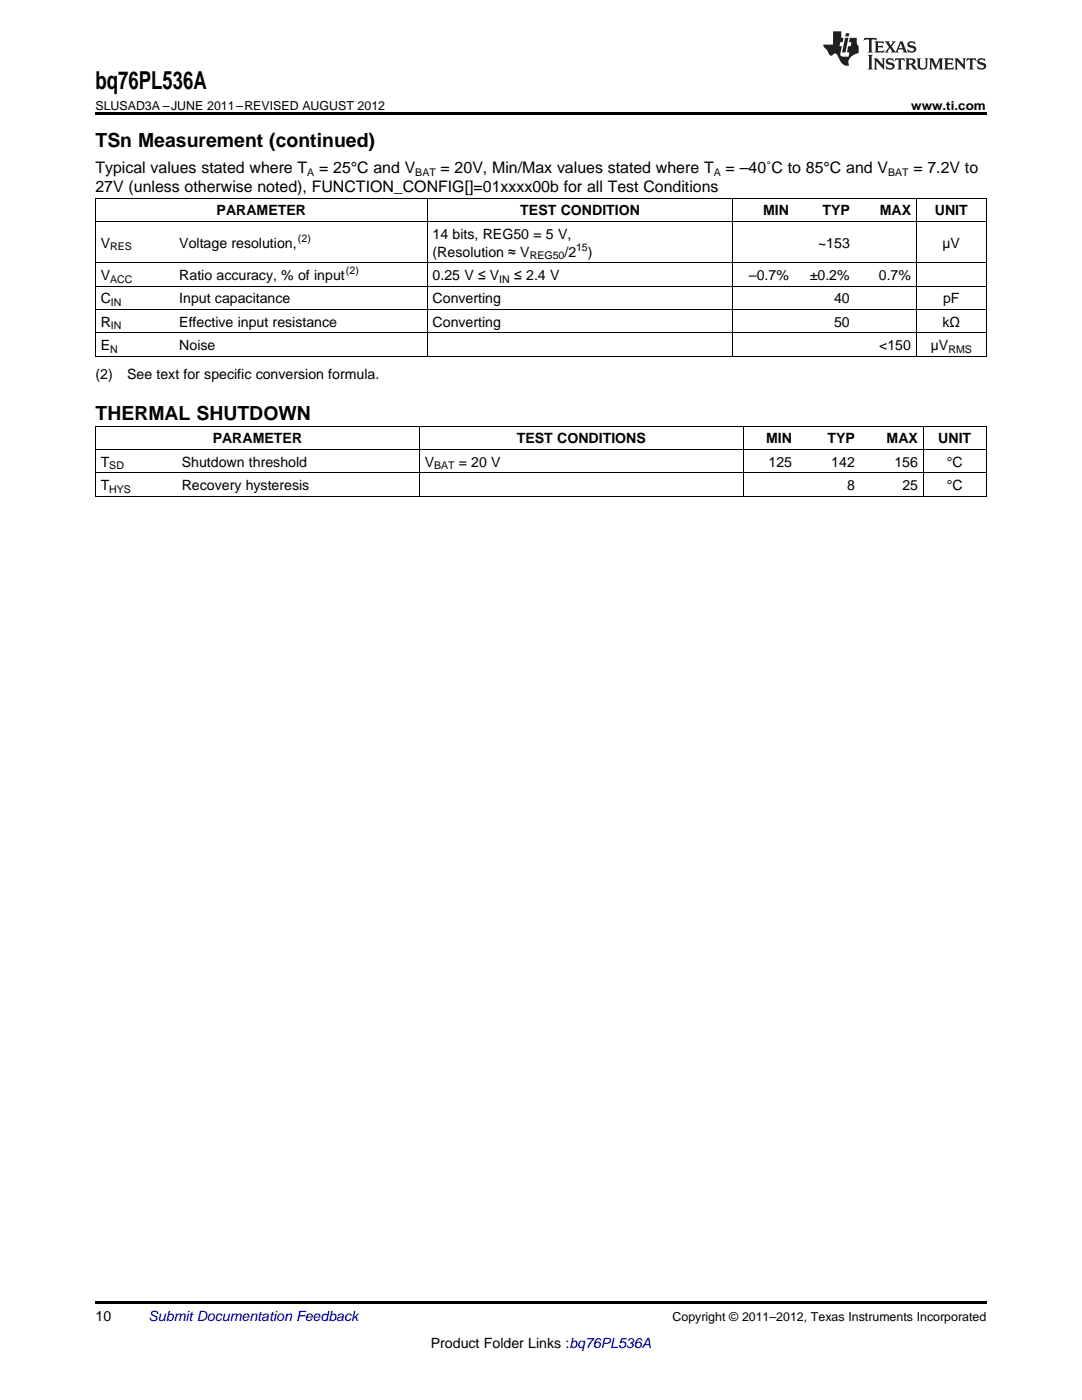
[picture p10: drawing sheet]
<svg xmlns="http://www.w3.org/2000/svg" width="216mm" height="279mm" viewBox="0 0 216 279" stroke-linecap="round" stroke-linejoin="round" font-family="sans-serif">
<defs><g id="words">
<text font-size="4.9" x="19" y="17.8">bq76PL536A</text>
<g font-size="3.9">
<text x="19" y="29.3">TSn Measurement (continued)</text>
<text x="19" y="83.8">THERMAL SHUTDOWN</text>
</g>
<g font-size="3.2">
<text x="19" y="34.4">Typical values stated where T</text>
<text x="63.7" y="34.4">= 25°C and V</text>
<text x="87.9" y="34.4">= 20V, Min/Max values stated where T</text>
<text x="144.8" y="34.4">= –40˚C to 85°C and V</text>
<text x="182.2" y="34.4">= 7.2V to</text>
<text x="19" y="38.3">27V (unless otherwise noted), FUNCTION_CONFIG[]=01xxxx00b for all Test Conditions</text>
</g>
<g font-size="2.8">
<text x="43.2" y="43">PARAMETER</text>
<text x="86.3" y="47.6">14 bits, REG50 = 5 V,</text>
<text x="103.8" y="43">TEST CONDITION</text>
<text x="152.3" y="43">MIN</text>
<text x="164.1" y="43">TYP</text>
<text x="175.5" y="43">MAX</text>
<text x="186.5" y="43">UNIT</text>
<text x="20.1" y="49.4">V</text>
<text x="35.8" y="49.4">Voltage resolution,</text>
<text x="86.3" y="51.2">(Resolution ≈ V</text>
<text x="112.6" y="51.2">/2</text>
<text x="117.3" y="51.2">)</text>
<text x="163.2" y="49.4">~153</text>
<text x="188.1" y="49.4">µV</text>
<text x="20.1" y="55.9">V</text>
<text x="35.8" y="55.9">Ratio accuracy, % of input</text>
<text x="86.3" y="55.9">0.25 V ≤ V</text>
<text x="102.6" y="55.9">≤ 2.4 V</text>
<text x="149.4" y="55.9">–0.7%</text>
<text x="161.6" y="55.9">±0.2%</text>
<text x="175.4" y="55.9">0.7%</text>
<text x="20.1" y="60.5">C</text>
<text x="20.1" y="65.2">R</text>
<text x="35.8" y="60.5">Input capacitance</text>
<text x="35.8" y="65.2">Effective input resistance</text>
<text x="86.3" y="60.5">Converting</text>
<text x="86.3" y="65.2">Converting</text>
<text x="166.4" y="60.5">40</text>
<text x="166.4" y="65.2">50</text>
<text x="188.1" y="65.2">kΩ</text>
<text x="188.2" y="60.5">pF</text>
<text x="20.1" y="69.8">E</text>
<text x="35.8" y="69.8">Noise</text>
<text x="175.4" y="69.8">&lt;150</text>
<text x="185.7" y="69.8">µV</text>
<text x="19" y="75.7">(2)</text>
<text x="25.4" y="75.7">See text for specific conversion formula.</text>
<text x="42.4" y="88.5">PARAMETER</text>
<text x="103.1" y="88.5">TEST CONDITIONS</text>
<text x="152.9" y="88.5">MIN</text>
<text x="165.1" y="88.5">TYP</text>
<text x="176.9" y="88.5">MAX</text>
<text x="187.2" y="88.5">UNIT</text>
<text x="20.1" y="93.1">T</text>
<text x="36.3" y="93.1">Shutdown threshold</text>
<text x="84.7" y="93.1">V</text>
<text x="91.5" y="93.1">= 20 V</text>
<text x="153.4" y="93.1">125</text>
<text x="165.9" y="93.1">142</text>
<text x="178.5" y="93.1">156</text>
<text x="188.9" y="93.1">°C</text>
<text x="20.1" y="97.8">T</text>
<text x="36.3" y="97.8">Recovery hysteresis</text>
<text x="169" y="97.8">8</text>
<text x="180.1" y="97.8">25</text>
<text x="188.9" y="97.8">°C</text>
<text x="19" y="263.6">10</text>
<text x="86" y="269">Product Folder Links :bq76PL536A</text>
</g>
<text font-size="2.8" fill="#0000c8" x="29.6" y="263.6">Submit Documentation Feedback</text>
<g font-size="2.5">
<text x="19" y="21.9">SLUSAD3A –JUNE 2011–REVISED AUGUST 2012</text>
<text x="181.8" y="21.9">www.ti.com</text>
<text x="134.2" y="263.6">Copyright © 2011–2012, Texas Instruments Incorporated</text>
</g>
<g font-size="2.1">
<text x="61.3" y="35.1">A</text>
<text x="82.9" y="35.1">BAT</text>
<text x="142.4" y="35.1">A</text>
<text x="177.2" y="35.1">BAT</text>
<text x="22" y="50">RES</text>
<text x="59.5" y="48.3">(2)</text>
<text x="105.7" y="51.8">REG50</text>
<text x="114.9" y="50.1">15</text>
<text x="22" y="56.4">ACC</text>
<text x="69" y="54.8">(2)</text>
<text x="99.6" y="56.4">IN</text>
<text x="22.1" y="61.1">IN</text>
<text x="22.1" y="65.8">IN</text>
<text x="22" y="70.4">N</text>
<text x="189.2" y="70.4">RMS</text>
<text x="21.8" y="93.7">SD</text>
<text x="86.6" y="93.7">BAT</text>
<text x="21.8" y="98.4">HYS</text>
</g>
</g></defs>
<g fill="#231f20">
<path d="M172.5 7.6l-.1 .5 .4-.2h.6v.1v2.1l-.2 .4h.9l-.2-.4v-2.1l.1-.1h.5l.5 .2-.2-.5zM174.5 8.3l.2 .3v1.5l-.2 .4h1.8l.2-.6a1.04 1.04 0 0 1-1.3 .2v-.7h.6l.3 .2v-.6l-.3 .2h-.6v-.6l.8-.1 .4 .3-.2-.5zM176.5 8.3l.9 1.1-.9 1.1h.8l-.2-.2 .4-.7 .5 .7-.2 .2h1.5l-.2-.2 .2-.4h.9l.1 .4-.2 .2h1l-.3-.3-.7-1.9h-.5l-.9 2-.8-1 .9-1h-.8l.1 .3-.4 .5-.3-.6 .1-.2zM179.7 8.6l.4 1h-.7zM181.3 8.4a.63 .63 0 0 0-.2 .7 .63 .63 0 0 0 .6 .4l.6 .2 .1 .2a.75 .75 0 0 1-.7 .4 .75 .75 0 0 1-.6-.5l.1 .7 .1-.1a1.11 1.11 0 0 0 1.5-.6 1.13 1.13 0 0 0-1.2-.8l-.1-.4a1.04 1.04 0 0 1 1.2 .2l-.2-.5-.2 .1-.4-.2zM173.2 10.9l.2 .4v2.2l-.2 .4h1l-.3-.4v-2.2l.3-.4zM174.3 11.6l.3 .4v1.5l-.3 .4h.8l-.2-.4v-1.3l1.5 1.7v-1.9l.2-.4h-.7l.2 .4v.9l-1.1-1.3zM177 11.8a.62 .62 0 0 0-.2 .7 .62 .62 0 0 0 .6 .4l.6 .1 .1 .3a.76 .76 0 0 1-.7 .3 .76 .76 0 0 1-.7-.4l.2 .7 .1-.1a1.11 1.11 0 0 0 1.5-.6 1.13 1.13 0 0 0-1.2-.8l-.1-.4a1.04 1.04 0 0 1 1.2 .2l-.2-.6-.2 .1-.5-.1zM178.7 11.6l-.2 .6a.61 .61 0 0 1 .8-.3v1.6l-.2 .4h.9l-.2-.4v-1.6a.63 .63 0 0 1 .7 .3l-.1-.6zM180.6 11.6l.3 .4v1.5l-.3 .4h1l-.2-.2-.1-.8 .6 .2a.76 .76 0 0 0 1.2 .7l-1-1a.58 .58 0 0 0 .6-.5 .58 .58 0 0 0-.5-.6zM181.4 11.9h.1a.45 .45 0 0 1 .5 .1 .45 .45 0 0 1 .1 .5l-.8 .2zM182.9 11.6l.2 .2a2.17 2.17 0 0 0 .3 1.9 .99 .99 0 0 0 1.6-.6v-1.1l.2-.4h-.7l.2 .2a1.92 1.92 0 0 1-.2 1.8 .6 .6 0 0 1-.9-.5v-1.1l.2-.4zM185.4 11.6l.2 .4v1.5l-.2 .4h.7l-.2-.4v-1.4l.8 1.8 .8-1.8v1.4l-.2 .4h.9l-.2-.4v-1.5l.2-.4h-.8l-.6 1.5-.6-1.5zM188.4 11.6l.2 .4v1.5l-.2 .4h1.8l.1-.6a1.04 1.04 0 0 1-1.2 .1v-.6h.5l.4 .2v-.6l-.4 .2h-.5v-.7h.8l.3 .3-.1-.6zM190.5 11.6l.2 .4v1.5l-.2 .4h.7l-.2-.4v-1.3l1.5 1.7v-1.9l.2-.4h-.7l.2 .4v.9l-1.1-1.3zM192.9 11.6l-.1 .6a.61 .61 0 0 1 .7-.3l.1 1.6-.3 .4h1l-.3-.4 .1-1.6a.63 .63 0 0 1 .7 .3l-.1-.6zM195.2 11.8a.62 .62 0 0 0-.2 .7 .62 .62 0 0 0 .6 .4l.6 .1 .1 .3a.76 .76 0 0 1-.7 .3 .76 .76 0 0 1-.6-.4l.1 .7 .1-.1a1.11 1.11 0 0 0 1.6-.6 1.13 1.13 0 0 0-1.3-.8l-.1-.4a1.04 1.04 0 0 1 1.2 .2l-.1-.6-.2 .1-.5-.1z"/>
<path d="M166.2 6.3v2.6h-1.9v.4l.8 .9a.91 .91 0 0 0 1 .8 .56 .56 0 0 1 .5-.3 .56 .56 0 0 1 .5 .3l.4 .8a1.53 1.53 0 0 0 1.9 1.2 1.54 1.54 0 0 1 1-2.1l.9-.3v-1.4a1.52 1.52 0 0 1-.4-1.6h-1.3l-.2 .8h.5l-.2 .8h-.5l-.1 1v.2l.4 .1-.2 .8a1.93 1.93 0 0 1-1.6-.3l.3-1.8h-.5l.2-.8h.4l.2-.8h-.4v-1.3zM168.6 7.6l-.6 2.9h.7l.6-2.9zM168.8 6.6l-.1 .7h.6l.2-.7z"/>
</g>
<path d="M19 22.5h177.8v.5h-177.8zM19 259.7h177.8v.5h-177.8z" fill="#000"/>
<g fill="none" stroke="#000" stroke-width=".2">
<path d="M19 39.5h177.8M19.1 39.6v31.5M85.2 39.6v31.5M146.2 39.6v31.5M182.8 39.6v31.5M196.8 39.6v31.5M19 57.1h177.8M19 52.4h177.8M19 44.2h177.8M19 71.1h177.8M19 66.4h177.8M19 61.8h177.8"/>
<path d="M19 99h177.8M19 94.4h177.8M19 89.7h177.8M19 85h177.8M19.1 85.1v14M83.6 85.1v14M148.3 85.1v14M184.2 85.1v14M196.8 85.1v14"/>
</g>
<use href="#words"/>
</svg>
